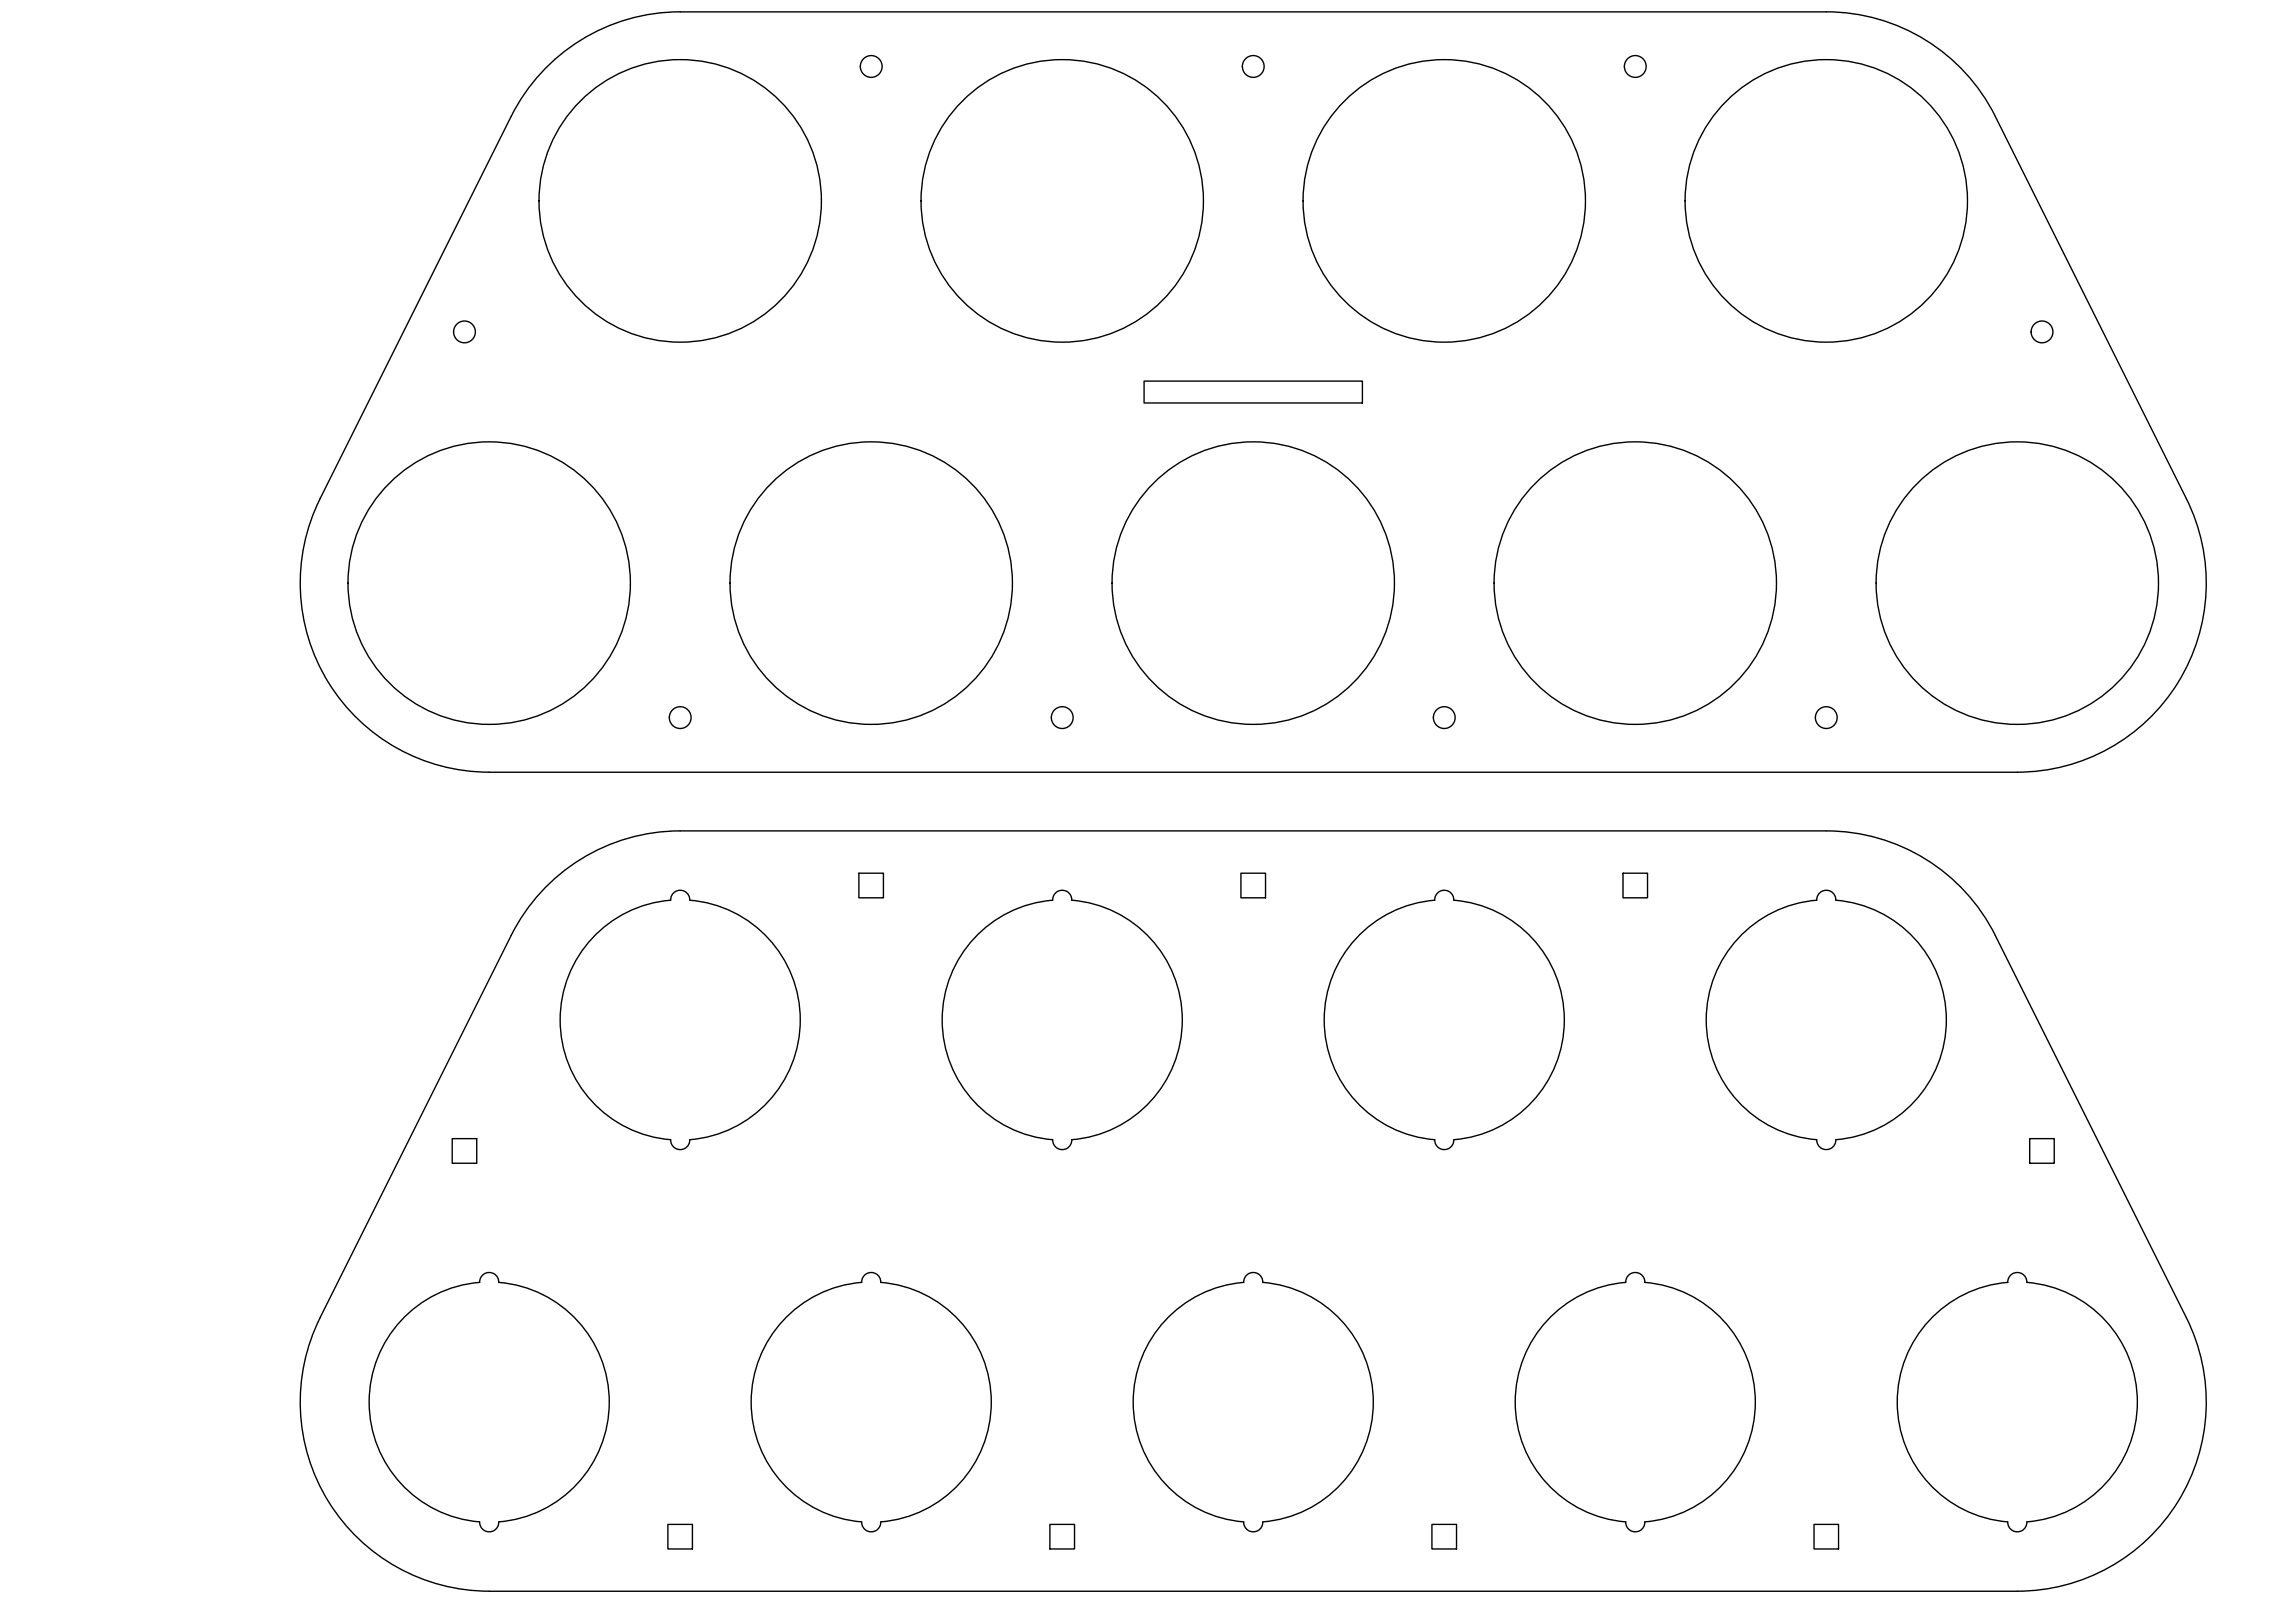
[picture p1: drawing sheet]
<svg xmlns="http://www.w3.org/2000/svg" width="841mm" height="594mm" viewBox="0 0 841 594" stroke-linecap="round" stroke-linejoin="round" font-family="sans-serif">
<!-- layer: Visible -->
<g fill="none" stroke="#000" stroke-width=".51">
<path d="M249.3 4.4h419.9M249.3 4.3a69.2 69.2 0 0 0-62 38.3l-70 140M669.3 4.3a69.2 69.2 0 0 1 61.9 38.3l70 140a69.2 69.2 0 0 1-61.9 100.2h-560a69.3 69.3 0 0 1-62-100.2M419.2 139.6h80.1v8h-80.1zM314.7 319.8h9v9h-9zM454.7 319.8h9.1v9h-9.1zM594.8 319.8h9v9h-9zM218.8 341.8a43.9 43.9 0 0 1 27-12.1 3.5 3.5 0 0 1 3.5-3.6 3.5 3.5 0 0 1 3.5 3.6 44 44 0 0 1 40.5 43.9 44 44 0 0 1-40.5 43.8 3.5 3.5 0 0 1-3.5 3.7 3.5 3.5 0 0 1-3.5-3.7 44 44 0 0 1-38-29.1 44 44 0 0 1 11-46.5zM358.8 341.8a43.9 43.9 0 0 1 27-12.1 3.5 3.5 0 0 1 3.5-3.6 3.5 3.5 0 0 1 3.5 3.6 44 44 0 0 1 40.5 43.9 44 44 0 0 1-40.5 43.8 3.5 3.5 0 0 1-3.5 3.7 3.5 3.5 0 0 1-3.5-3.7 44 44 0 0 1-38-29.1 44 44 0 0 1 11-46.5zM498.8 341.8a43.9 43.9 0 0 1 27-12.1 3.5 3.5 0 0 1 3.5-3.6 3.5 3.5 0 0 1 3.5 3.6 44 44 0 0 1 40.5 43.9 44 44 0 0 1-40.5 43.8 3.5 3.5 0 0 1-3.5 3.7 3.5 3.5 0 0 1-3.5-3.7 44 44 0 0 1-38-29.1 44 44 0 0 1 11-46.5zM638.8 341.8a43.9 43.9 0 0 1 27-12.1 3.5 3.5 0 0 1 3.5-3.6 3.5 3.5 0 0 1 3.5 3.6 44 44 0 0 1 40.5 43.9 44 44 0 0 1-40.5 43.8 3.5 3.5 0 0 1-3.5 3.7 3.5 3.5 0 0 1-3.5-3.7 44 44 0 0 1-38-29.1 44 44 0 0 1 11-46.5zM165.7 417h9v9.1h-9z"/>
<path d="M743.8 417h9v9.1h-9zM117.3 482.6l70-140a69.2 69.2 0 0 1 62-38.3h420a69.2 69.2 0 0 1 61.9 38.3l70 140a69.2 69.2 0 0 1-61.9 100.2M117.3 482.6a69.2 69.2 0 0 0 62 100.2M148.8 481.8a43.9 43.9 0 0 1 27-12.1 3.5 3.5 0 0 1 3.5-3.6 3.5 3.5 0 0 1 3.5 3.6 44 44 0 0 1 40.5 43.9 44 44 0 0 1-40.5 43.8 3.5 3.5 0 0 1-3.5 3.7 3.5 3.5 0 0 1-3.5-3.7 44 44 0 0 1-38-29.1 44 44 0 0 1 11-46.5zM288.8 481.8a43.8 43.8 0 0 1 27-12.1 3.5 3.5 0 0 1 3.5-3.6 3.5 3.5 0 0 1 3.5 3.6 44 44 0 0 1 40.5 43.9 44 44 0 0 1-40.5 43.8 3.5 3.5 0 0 1-3.5 3.7 3.5 3.5 0 0 1-3.5-3.7 44 44 0 0 1-38-29.1 44 44 0 0 1 11-46.5zM428.8 481.8a43.8 43.8 0 0 1 27-12.1 3.5 3.5 0 0 1 3.5-3.6 3.5 3.5 0 0 1 3.5 3.6 44 44 0 0 1 40.5 43.9 44 44 0 0 1-40.5 43.8 3.5 3.5 0 0 1-3.5 3.7 3.5 3.5 0 0 1-3.5-3.7 44 44 0 0 1-38-29.1 44 44 0 0 1 11-46.5zM568.8 481.8a43.8 43.8 0 0 1 27-12.1 3.5 3.5 0 0 1 3.5-3.6 3.5 3.5 0 0 1 3.5 3.6 44 44 0 0 1 40.5 43.9 44 44 0 0 1-40.5 43.8 3.5 3.5 0 0 1-3.5 3.7 3.5 3.5 0 0 1-3.5-3.7 44 44 0 0 1-38-29.1 44 44 0 0 1 11-46.5zM708.8 481.8a43.8 43.8 0 0 1 27-12.1 3.5 3.5 0 0 1 3.5-3.6 3.5 3.5 0 0 1 3.5 3.6 44 44 0 0 1 40.5 43.9 44 44 0 0 1-40.5 43.8 3.5 3.5 0 0 1-3.5 3.7 3.5 3.5 0 0 1-3.5-3.7 44 44 0 0 1-38-29.1 44 44 0 0 1 11-46.5zM244.8 558.3h8.9v9h-8.9zM384.7 558.3h9.1v9h-9.1zM524.7 558.3h9.1v9h-9.1zM664.8 558.3h9v9h-9z"/>
<path d="M179.3 582.8h559.9"/>
<circle cx="319.3" cy="24.3" r="4"/>
<circle cx="459.3" cy="24.3" r="4"/>
<circle cx="599.3" cy="24.3" r="4"/>
<circle cx="249.3" cy="73.6" r="51.7"/>
<circle cx="389.3" cy="73.6" r="51.7"/>
<circle cx="529.3" cy="73.6" r="51.7"/>
<circle cx="669.3" cy="73.6" r="51.7"/>
<circle cx="170.2" cy="121.6" r="4"/>
<circle cx="748.3" cy="121.6" r="4"/>
<circle cx="179.3" cy="213.6" r="51.7"/>
<circle cx="319.3" cy="213.6" r="51.7"/>
<circle cx="459.3" cy="213.6" r="51.7"/>
<circle cx="599.3" cy="213.6" r="51.7"/>
<circle cx="739.3" cy="213.6" r="51.7"/>
<circle cx="249.3" cy="262.8" r="4"/>
<circle cx="389.3" cy="262.8" r="4"/>
<circle cx="529.3" cy="262.8" r="4"/>
<circle cx="669.3" cy="262.8" r="4"/>
</g>
</svg>
